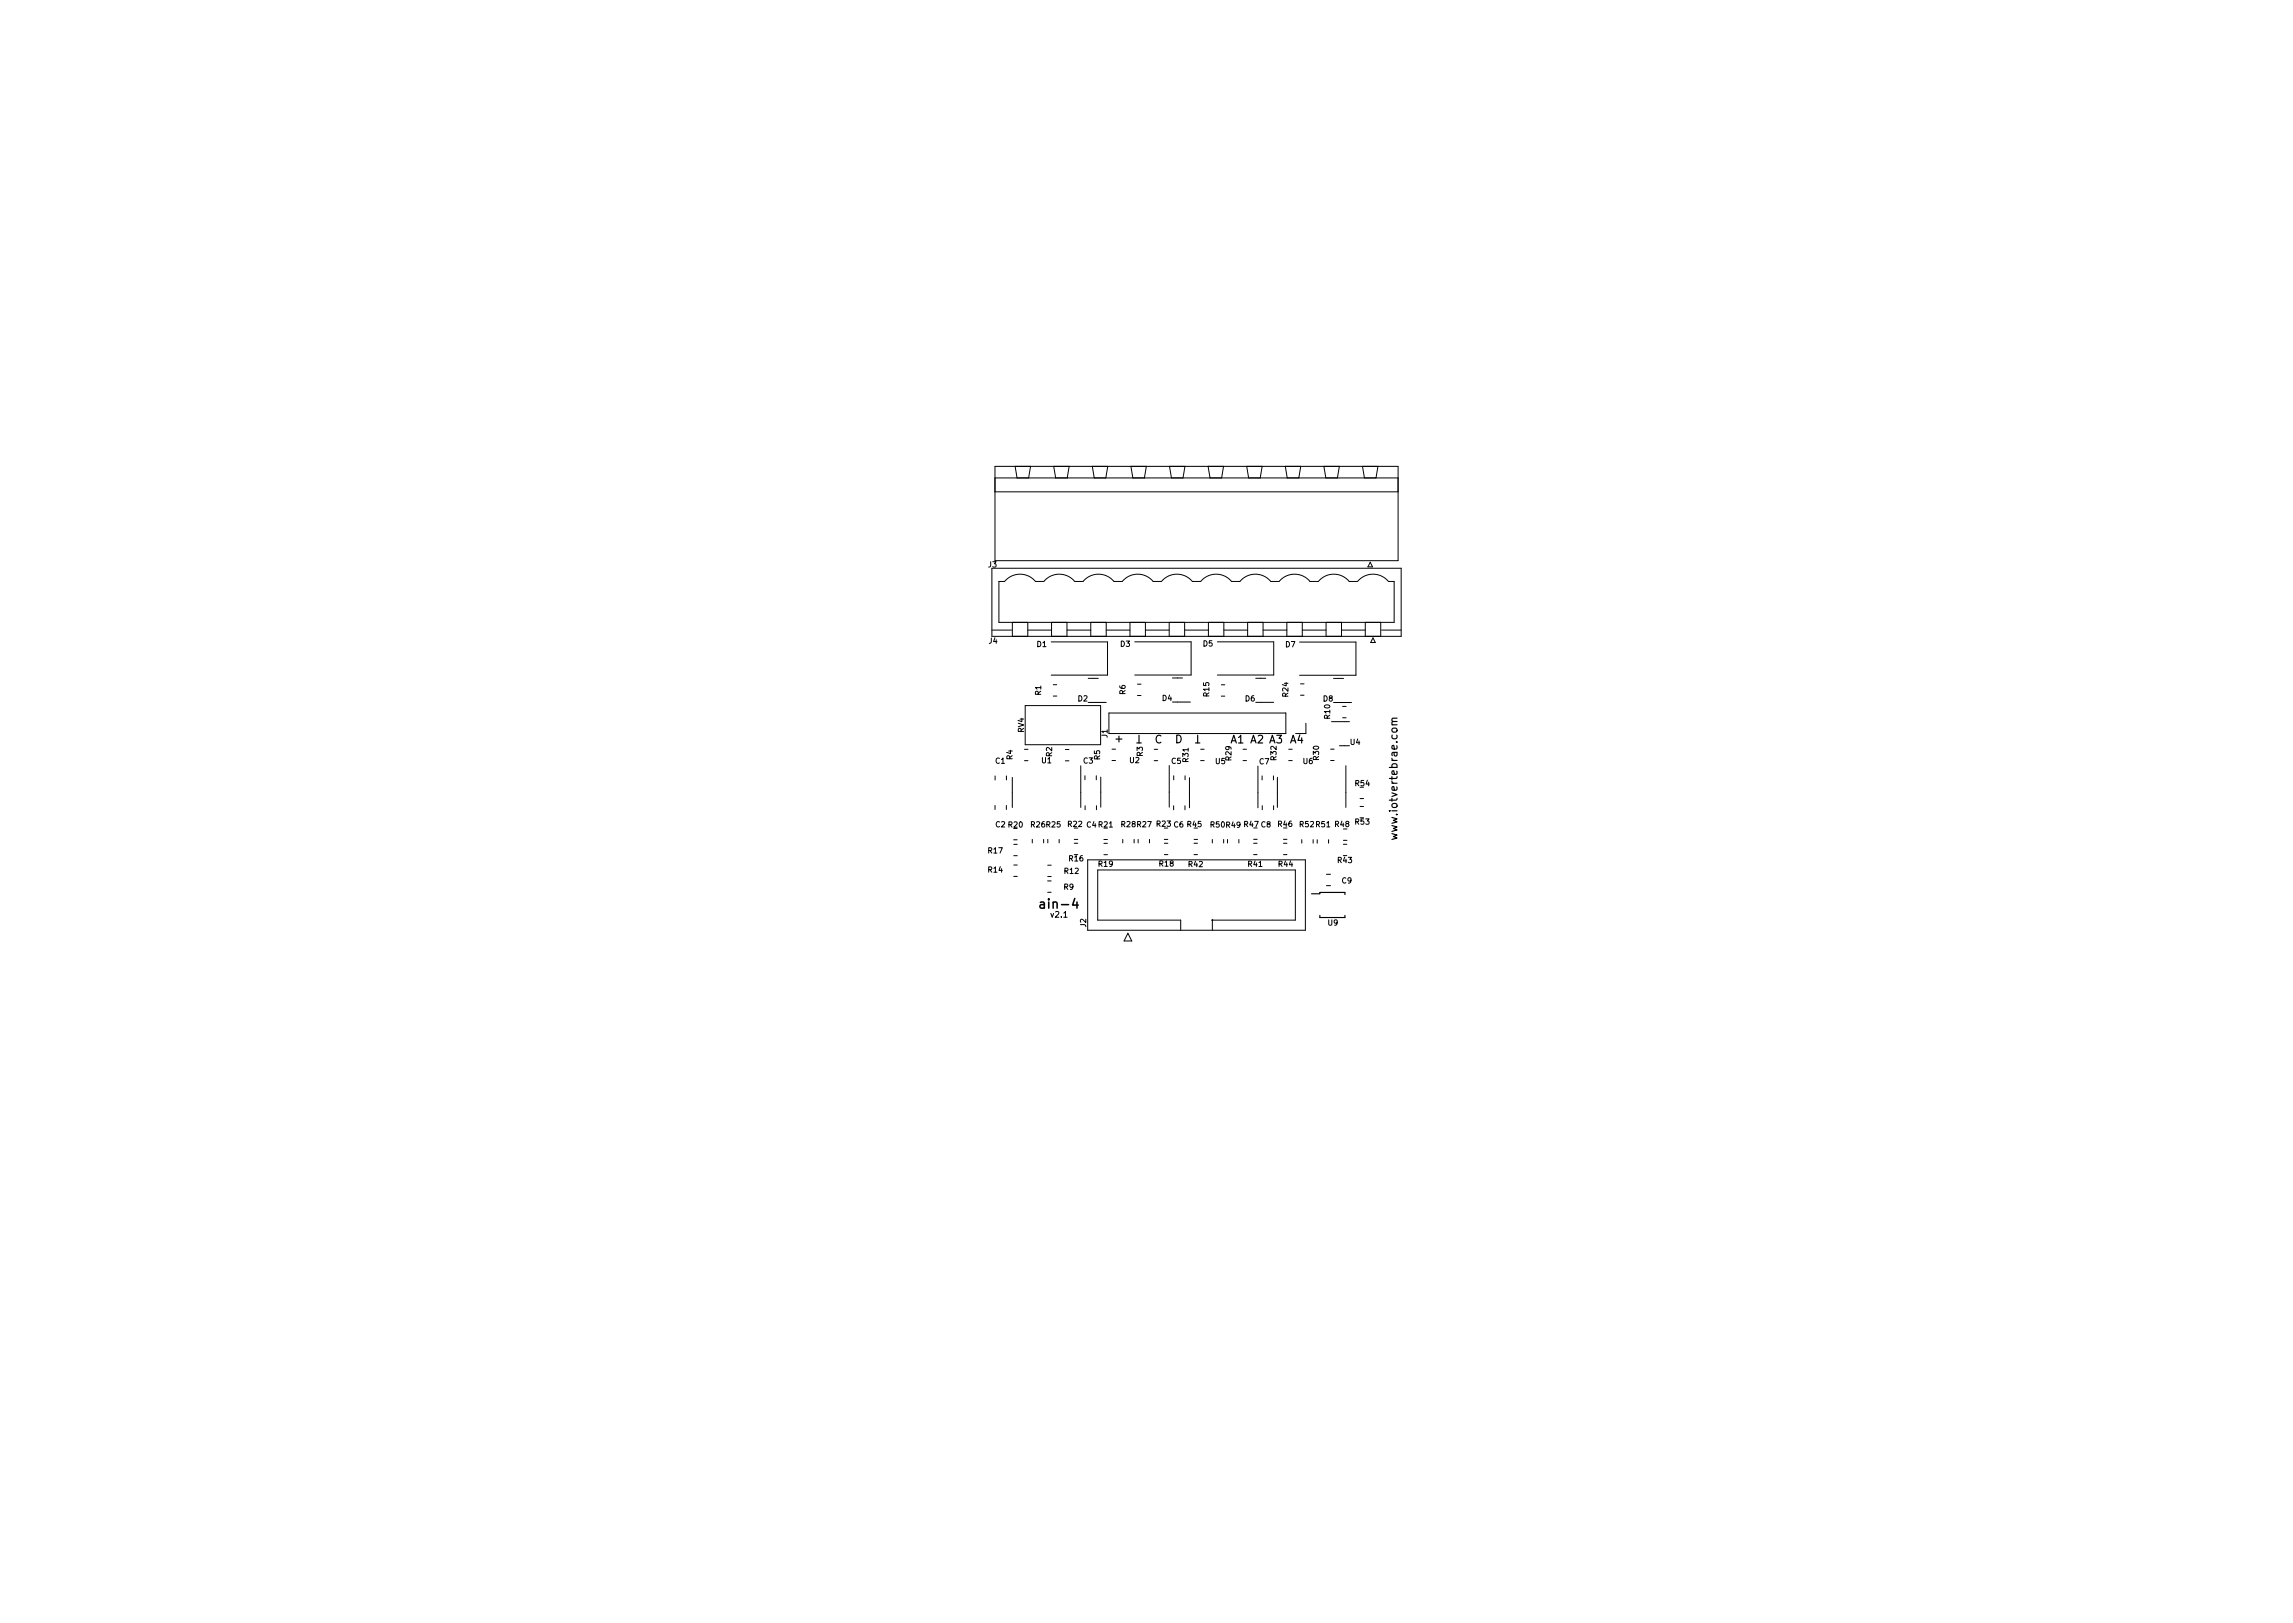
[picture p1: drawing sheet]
<svg xmlns="http://www.w3.org/2000/svg" width="297mm" height="210mm" viewBox="0 0 297 210" stroke-linecap="round" stroke-linejoin="round" font-family="sans-serif">
<defs><g id="words">
<text font-size="1.7" x="134.4" y="118.1">ain-4</text>
<g font-size="1.4">
<text x="148" y="94.9" transform="rotate(-180 148 94.9)">T</text>
<text x="155.6" y="94.9" transform="rotate(-180 155.6 94.9)">T</text>
<text x="144.3" y="96.5">+</text>
<text x="149.5" y="96.6">C</text>
<text x="152.1" y="96.6">D</text>
<text x="159.3" y="96.6">A1 A2 A3 A4</text>
<text x="181.3" y="109" transform="rotate(-90 181.3 109)">www.iotvertebrae.com</text>
</g>
<g font-size="1">
<text x="127.9" y="73.7">J3</text>
<text x="128" y="83.6">J4</text>
<text x="145" y="84">D3</text>
<text x="155.7" y="84">D5</text>
<text x="134.2" y="84">D1</text>
<text x="166.4" y="84.1">D7</text>
<text x="132.9" y="95" transform="rotate(-90 132.9 95)">RV4</text>
<text x="135.1" y="90.2" transform="rotate(-90 135.1 90.2)">R1</text>
<text x="139.5" y="91.1">D2</text>
<text x="143.7" y="95.7" transform="rotate(-90 143.7 95.7)">J1</text>
<text x="146" y="90.1" transform="rotate(-90 146 90.1)">R6</text>
<text x="150.4" y="91">D4</text>
<text x="156.9" y="90.4" transform="rotate(-90 156.9 90.4)">R15</text>
<text x="161.2" y="91.1">D6</text>
<text x="167.1" y="90.4" transform="rotate(-90 167.1 90.4)">R24</text>
<text x="171.3" y="91.1">D8</text>
<text x="172.5" y="93.3" transform="rotate(-90 172.5 93.3)">R10</text>
<text x="128.8" y="99.1">C1</text>
<text x="131.4" y="98.5" transform="rotate(-90 131.4 98.5)">R4</text>
<text x="134.8" y="99.1">U1</text>
<text x="136.5" y="98.1" transform="rotate(-90 136.5 98.1)">R2</text>
<text x="140.2" y="99.1">C3</text>
<text x="142.7" y="98.5" transform="rotate(-90 142.7 98.5)">R5</text>
<text x="146.2" y="99.1">U2</text>
<text x="148.2" y="98.1" transform="rotate(-90 148.2 98.1)">R3</text>
<text x="151.6" y="99.2">C5</text>
<text x="154.2" y="98.9" transform="rotate(-90 154.2 98.9)">R31</text>
<text x="157.3" y="99.2">U5</text>
<text x="159.7" y="98.7" transform="rotate(-90 159.7 98.7)">R29</text>
<text x="163" y="99.2">C7</text>
<text x="165.6" y="98.6" transform="rotate(-90 165.6 98.6)">R32</text>
<text x="168.7" y="99.2">U6</text>
<text x="171.1" y="98.6" transform="rotate(-90 171.1 98.6)">R30</text>
<text x="174.8" y="96.7">U4</text>
<text x="128.9" y="107.4">C2 R20</text>
<text x="133.4" y="107.4">R26 R25</text>
<text x="138.2" y="107.3">R22</text>
<text x="140.6" y="107.4">C4 R21</text>
<text x="145.1" y="107.4">R28 R27</text>
<text x="149.7" y="107.3">R23 C6 R45</text>
<text x="156.7" y="107.4">R50 R49 R47 C8</text>
<text x="165.4" y="107.3">R46</text>
<text x="168.2" y="107.4">R52 R51 R48</text>
<text x="175.4" y="107">R53</text>
<text x="175.4" y="102.1">R54</text>
<text x="127.9" y="110.8">R17</text>
<text x="127.9" y="113.2">R14</text>
<text x="137.7" y="113.4">R12</text>
<text x="138.3" y="111.8">R16</text>
<text x="142.1" y="112.5">R19</text>
<text x="150" y="112.5">R18</text>
<text x="153.8" y="112.5">R42</text>
<text x="161.5" y="112.5">R41</text>
<text x="165.5" y="112.5">R44</text>
<text x="173.1" y="112">R43</text>
<text x="136" y="119.1">v2.1</text>
<text x="137.7" y="115.5">R9</text>
<text x="173.7" y="114.7">C9</text>
<text x="140.9" y="120.2" transform="rotate(-90 140.9 120.2)">J2</text>
<text x="171.9" y="120.1">U9</text>
</g>
</g></defs>
<g fill="none" stroke="#000" stroke-width=".13">
<path d="M128.5 73.6h53v8.8h-53zM128.9 60.4h52.2v12.2h-52.2zM128.9 63.7h52.2M128.9 61.9h52.2M130.2 75.3a2.59 2.59 0 0 1 3.9 0h1.1M131.5 60.4l.3 1.5M133.5 60.4l-.3 1.5M135.2 75.3a2.59 2.59 0 0 1 4 0h1.1M136.5 60.4l.3 1.5M138.5 60.4l-.3 1.5M140.3 75.3a2.59 2.59 0 0 1 4 0h1.1M141.5 60.4l.3 1.5"/>
<path d="M143.5 60.4l-.3 1.5M145.4 75.3a2.59 2.59 0 0 1 4 0h1.1M146.5 60.4l.3 1.5M148.5 60.4l-.3 1.5M150.5 75.3a2.59 2.59 0 0 1 4 0h1M151.5 60.4l.3 1.5M153.5 60.4l-.3 1.5M155.6 75.3a2.59 2.59 0 0 1 3.9 0h1.1M156.5 60.4l.3 1.5M158.5 60.4l-.3 1.5M160.6 75.3a2.59 2.59 0 0 1 4 0h1.1M161.5 60.4l.2 1.5"/>
<path d="M163.5 60.4l-.2 1.5M165.7 75.3a2.59 2.59 0 0 1 4 0h1.1M166.5 60.4l.2 1.5M168.5 60.4l-.2 1.5M170.8 75.3a2.59 2.59 0 0 1 4 0h1.1M171.5 60.4l.2 1.5M173.5 60.4l-.2 1.5M175.9 75.3a2.59 2.59 0 0 1 4 0h.7v5.3h-51.2v-5.3h.7M176.5 60.4l.2 1.5M177.5 72.8l.3 .6h-.6zM178.5 60.4l-.2 1.5M128.5 81.6h2.5"/>
<path d="M131.1 80.6v1.8M132.7 97.1h.5M132.7 98.5h.5M132.8 91.4h9.8v5.1h-9.8zM133.1 81.6h3.1M133.1 80.6v1.8M136.2 83.2h7.3v4.3h-7.3M136.2 80.6v1.8M136.4 88.7h.5M136.4 90.2h.5M138 98.6h.5M138 97.1h.5"/>
<path d="M138.2 81.6h3.1M138.2 80.6v1.8M140 99.2v5.4M141 87.9h1.3M141 91h2.3M141.3 80.6v1.8M143.3 81.6h3.1M143.3 80.6v1.8M143.6 92.4h23v2.6h-23zM144.1 98.5h.4M144.1 97.1h.4M146.4 80.6v1.8"/>
<path d="M147 83.1h7.3v4.3h-7.3M147.4 88.6h.4M147.4 90.1h.4M148.4 81.6h3.1M148.4 80.6v1.8M149.5 98.5h.5M151.5 80.6v1.8M151.5 99.2v5.4M151.9 90.9h2.3M151.9 87.8h1.3M153.5 81.6h3M153.5 80.6v1.8"/>
<path d="M153.9 96.9v.4M155.5 97.1h.5M155.5 98.5h.5M156.5 80.6v1.8M157.7 83.1h7.3v4.3h-7.3M158.2 88.7h.5M158.2 90.2h.5M158.5 80.6v1.8M158.5 81.6h3.1M161 98.5h.5M161.6 80.6v1.8M162.7 91h2.3"/>
<path d="M162.7 87.9h1.3M163 99.2v5.4M163.6 81.6h3.1M163.6 80.6v1.8M166.7 80.6v1.8M166.9 98.5h.5M168.3 83.2h7.3v4.3h-7.3M168.5 88.6h.4M168.5 90.1h.4M168.7 81.6h3.1M168.7 80.6v1.8M169.2 93.7v1.3h-1.4"/>
<path d="M171.8 80.6v1.8M172.4 98.5h.4M172.4 97.1h.4M172.5 93.5h2.3M172.7 87.9h1.3M172.7 91h2.4M173.5 96.6h1.3M173.8 81.6h3.1M173.8 80.6v1.8M173.9 93h.5M173.9 91.5h.5M174.3 99.2v5.4"/>
<path d="M176.9 80.6v1.8M177.9 82.6l.3 .6h-.6zM178.9 80.6v1.8M179 81.6h2.5M128.9 104.3v.6M128.9 100.5v.5M130.4 104.3v.6M130.4 100.5v.5M131.1 100.7v3.9M131.3 108.8h.5M131.3 109.4h.5M131.3 110.9h.5"/>
<path d="M131.3 113.5h.5M131.3 112.1h.5M133.7 108.7v.5M135.2 108.7v.5M135.7 114.1h.5M135.7 115.6h.5M135.7 112.1h.5M135.7 113.6h.5M135.7 108.7v.5M137.2 108.7v.5M137.8 118.8h.4M139.2 108.7h.4"/>
<path d="M139.2 109.2h.4M139.2 110.7h.4M140.5 100.5v.5M140.6 104.4v.5M140.9 111.4h28.2v9.1h-28.2zM142 100.5v.5M142 104.4v.5M142.6 100.7v3.9M143 108.8h.5M143 110.7h.5M143 109.3h.5M143.7 107.1h.4"/>
<path d="M145.4 108.7v.5M146.9 108.7v.5M147.4 108.7v.5M148.9 108.7v.5M150.8 108.7h.5M150.8 109.2h.5M150.8 110.7h.5M152 104.4v.5M152 100.5v.5M153.5 104.4v.5M153.5 100.5v.5M154.1 100.7v3.9"/>
<path d="M154.7 109.2h.4M154.7 110.7h.4M154.7 108.7h.4M157 108.8v.4M158.5 108.8v.4M159 108.8v.4M160.5 108.8v.4M162.4 109.2h.4M162.4 110.7h.4M162.4 108.7h.5M163.1 112.3h.4M163.5 100.5v.5"/>
<path d="M163.5 104.4v.5M165 100.5v.5M165 104.4v.5M165.5 100.7v3.9M166.3 109.2h.4M166.3 110.7h.4M166.3 108.7h.4M168.6 108.8v.4M170.1 108.8v.4M170.6 108.8v.4M171.8 113.3h.6M171.8 114.7h.6"/>
<path d="M172.1 108.8v.4M174 110.8h.5M174 109.4h.5M174 108.9h.5M176.2 103.5h.4M176.2 104.5h.4M176.2 105.9h.4M146.1 120.9l.5 1h-1zM152.9 120.5v-1.3h-10.7v-6.5h25.6v6.5h-10.8v1.3"/>
</g>
<path d="M139.2 116.4l-.3 .9h.8M139.5 116.9v.8" fill="none" stroke="#000" stroke-width=".2"/>
<path d="M181 93.5h-.6l-.1 .3 .1 .1M181 93l-.6 .1-.1 .2 .2 .2M169.9 115.8h1.1v-.2h3.2v.3M171 118.6v.3h3.2v-.3" fill="none" stroke="#000" stroke-width=".15"/>
<circle cx="157" cy="119.2" r=".06" fill="#000" stroke="#000" stroke-width=".13"/>
<use href="#words"/>
</svg>
